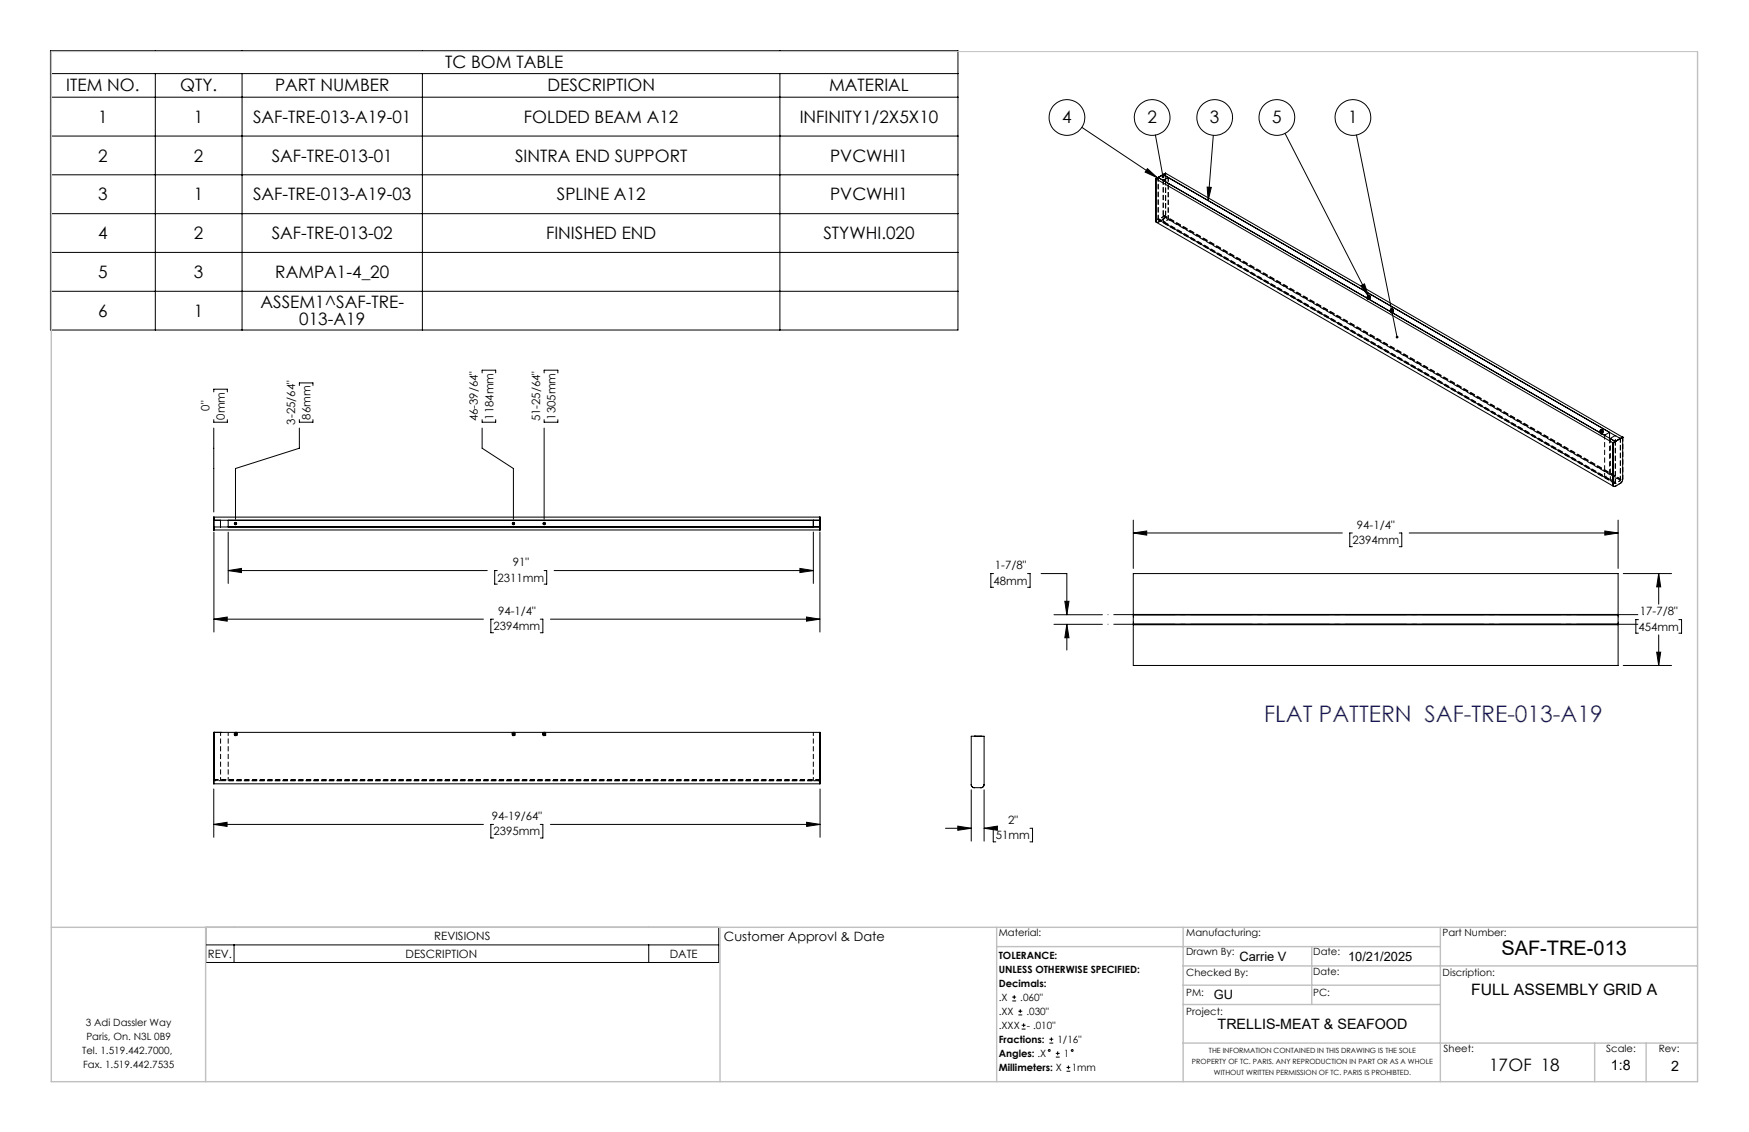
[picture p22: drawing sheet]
<svg xmlns="http://www.w3.org/2000/svg" width="432mm" height="279mm" viewBox="0 0 432 279" stroke-linecap="round" stroke-linejoin="round" font-family="sans-serif">
<defs><g id="words">
<text font-size="5.6" fill="#00f" x="312.1" y="178.3">FLAT PATTERN SAF-TRE-013-A19</text>
<text font-size="4.9" x="370.7" y="235.8">SAF-TRE-013</text>
<g font-size="4.2">
<text x="109.9" y="16.8">TC BOM TABLE</text>
<text x="16.4" y="22.6">ITEM NO.</text>
<text x="44.5" y="22.6">QTY.</text>
<text x="67.9" y="22.6">PART NUMBER</text>
<text x="135.2" y="22.6">DESCRIPTION</text>
<text x="204.7" y="22.6">MATERIAL</text>
<text x="24.2" y="30.3">1</text>
<text x="47.9" y="30.3">1</text>
<text x="62.5" y="30.3">SAF-TRE-013-A19-01</text>
<text x="129.4" y="30.3">FOLDED BEAM A12</text>
<text x="197.4" y="30.3">INFINITY1/2X5X10</text>
<text x="262.3" y="30.5">4</text>
<text x="283.3" y="30.5">2</text>
<text x="298.7" y="30.5">3</text>
<text x="314.1" y="30.5">5</text>
<text x="332.9" y="30.5">1</text>
<text x="24.2" y="39.9">2</text>
<text x="47.9" y="39.9">2</text>
<text x="67.1" y="39.9">SAF-TRE-013-01</text>
<text x="127.2" y="39.9">SINTRA END SUPPORT</text>
<text x="205" y="39.9">PVCWHI1</text>
<text x="24.2" y="49.4">3</text>
<text x="47.9" y="49.4">1</text>
<text x="62.5" y="49.4">SAF-TRE-013-A19-03</text>
<text x="137.5" y="49.4">SPLINE A12</text>
<text x="205" y="49.4">PVCWHI1</text>
<text x="24.2" y="59">4</text>
<text x="47.9" y="59">2</text>
<text x="67.1" y="59">SAF-TRE-013-02</text>
<text x="134.8" y="59">FINISHED END</text>
<text x="203.3" y="59">STYWHI.020</text>
<text x="24.2" y="68.6">5</text>
<text x="47.9" y="68.6">3</text>
<text x="68" y="68.6">RAMPA1-4_20</text>
<text x="64.3" y="76.1">ASSEM1^SAF-TRE-</text>
<text x="24.2" y="78.2">6</text>
<text x="47.9" y="78.2">1</text>
<text x="73.9" y="80.2">013-A19</text>
<text x="367.6" y="264.2">17OF 18</text>
</g>
<text font-size="3.9" x="363.2" y="245.6">FULL ASSEMBLY GRID A</text>
<g font-size="3.5">
<text x="300.6" y="253.9">TRELLIS-MEAT &amp; SEAFOOD</text>
<text x="397.7" y="264.2">1:8</text>
<text x="412.6" y="264.3">2</text>
</g>
<g font-size="3.2">
<text x="178.7" y="232.3">Customer Approvl &amp; Date</text>
<text x="306" y="237.1">Carrie V</text>
<text x="332.8" y="237.1">10/21/2025</text>
<text x="299.7" y="246.6">GU</text>
</g>
<g font-size="2.8">
<text x="51.7" y="101.3" transform="rotate(-90 51.7 101.3)">0&quot;</text>
<text x="55.5" y="103.6" transform="rotate(-90 55.5 103.6)">0mm</text>
<text x="72.9" y="104.8" transform="rotate(-90 72.9 104.8)">3-25/64&quot;</text>
<text x="76.7" y="103.6" transform="rotate(-90 76.7 103.6)">86mm</text>
<text x="118" y="104" transform="rotate(-90 118 104)">46-39/64&quot;</text>
<text x="121.8" y="103.6" transform="rotate(-90 121.8 103.6)">1184mm</text>
<text x="133.3" y="104" transform="rotate(-90 133.3 104)">51-25/64&quot;</text>
<text x="137.1" y="103.6" transform="rotate(-90 137.1 103.6)">1305mm</text>
<text x="335" y="130.5">94-1/4&quot;</text>
<text x="333.9" y="134.3">2394mm</text>
<text x="122.8" y="143.6">2311mm</text>
<text x="126.6" y="139.8">91&quot;</text>
<text x="245.6" y="140.5">1-7/8&quot;</text>
<text x="245.3" y="144.3">48mm</text>
<text x="121.9" y="155.6">2394mm</text>
<text x="123" y="151.8">94-1/4&quot;</text>
<text x="404.5" y="155.6">454mm</text>
<text x="404.9" y="151.9">17-7/8&quot;</text>
<text x="121.4" y="202.4">94-19/64&quot;</text>
<text x="248.9" y="203.4">2&quot;</text>
<text x="121.9" y="206.2">2395mm</text>
<text x="245.9" y="207.2">51mm</text>
<text x="107.2" y="232.1">REVISIONS</text>
<text x="51.3" y="236.4">REV.</text>
<text x="100.1" y="236.4">DESCRIPTION</text>
<text x="165.4" y="236.4">DATE</text>
</g>
<g font-size="2.5">
<text x="246.6" y="231">Material:</text>
<text x="292.9" y="231">Manufacturing:</text>
<text x="356.2" y="231.1">Part Number:</text>
<text x="246.6" y="236.6">TOLERANCE:</text>
<text x="292.9" y="235.8">Drawn By:</text>
<text x="324.2" y="235.8">Date:</text>
<text x="246.6" y="240.1">UNLESS OTHERWISE SPECIFIED:</text>
<text x="246.6" y="243.6">Decimals:</text>
<text x="292.9" y="241">Checked By:</text>
<text x="292.9" y="245.7">PM:</text>
<text x="324.2" y="245.7">PC:</text>
<text x="324.2" y="240.7">Date:</text>
<text x="356.2" y="241">Discription:</text>
<text x="246.6" y="247">.X</text>
<text x="246.6" y="250.5">.XX</text>
<text x="251.9" y="247">.060&quot;</text>
<text x="253.4" y="250.5">.030&quot;</text>
<text x="292.9" y="250.6">Project:</text>
<text x="21.2" y="253.2">3 Adi Dassler Way</text>
<text x="21.3" y="256.7">Paris, On. N3L 0B9</text>
<text x="246.6" y="257.4">Fractions:</text>
<text x="246.6" y="254">.XXX</text>
<text x="253.5" y="254">- .010&quot;</text>
<text x="261.1" y="257.4">1/16&quot;</text>
<text x="20.3" y="260.1">Tel. 1.519.442.7000,</text>
<text x="20.5" y="263.6">Fax. 1.519.442.7535</text>
<text x="246.6" y="260.9">Angles: .X</text>
<text x="262.6" y="260.9">1</text>
<text x="356.4" y="259.7">Sheet:</text>
<text x="396.6" y="259.7">Scale:</text>
<text x="409.5" y="259.7">Rev:</text>
<text x="246.6" y="264.4">Millimeters: X</text>
<text x="264.6" y="264.4">1mm</text>
</g>
<g font-size="1.8">
<text x="294.3" y="262.7">PROPERTY OF TC. PARIS. ANY REPRODUCTION IN PART OR AS A WHOLE</text>
<text x="298.5" y="259.9">THE INFORMATION CONTAINED IN THIS DRAWING IS THE SOLE</text>
<text x="299.7" y="265.4">WITHOUT WRITTEN PERMISSION OF TC. PARIS IS PROHIBTED.</text>
</g>
</g></defs>
<g fill="none" stroke="#000" stroke-width=".25">
<path d="M12.5 12.5h224v69h-224zM12.5 18.2h224M38.3 18.2v63.3M59.8 18.2v63.3M104.3 18.2v63.3M192.5 18.2v63.3M12.5 24h224M12.5 33.6h224M267.1 31.4l18.7 12.5M285.3 33.3l1.8 10.3M299.5 33.4l-1.2 16.1M317.3 32.9l20.6 40.3"/>
<path d="M334.9 33.3l10 49.9M12.5 43.1h224M12.5 52.7h224M283.3 41.6l2.5 2.3-3.1-1.4zM285.3 44.1l.1 10.5 .1 .3 112.9 65.2M285.3 54.5l.1 .3M285.3 44.1h.1M285.4 44.1l112.8 65.2M285.9 43.8l112.9 65.2-.6 .3M285.9 43.8l-.5 .3M285.9 43.8l1.3 .7M287.2 44.5h.1"/>
<path d="M287.2 43.1l111.6 64.4M287.2 43.1l1.2 .7-1.2 .7M287.2 43.1h.1M287.2 43.1l-1.3 .7M287.7 42.8h.1M287.8 42.8l112.8 65.1M287.8 42.8l-.6 .3M287.8 42.8l-2.4 1.3M298 46.2h1l-.7 3.3zM12.5 62.3h224M12.5 71.9h224M336 70.5l.9-.4 1 3.1z"/>
<path d="M337.6 73l.4-.1 .2 .2-.4 .2zM343.4 76.3l.4-.1a.24 .24 0 0 1-.2 .4 .24 .24 0 0 1-.2-.3zM52.8 96.7v-.6h3.3v.6M73.9 95.1v-.6h3.4v.6M119 92v-.6h3.4v.6M134.3 92v-.6h3.4v.6M52.8 103.6v.6h3.3v-.6M52.8 105.7v20.7M73.9 103.6v.6h3.4v-.6M73.9 105.7v4.9l-15.8 5v12.6M119 103.6v.6h3.4v-.6M119 105.7v4.9l7.8 5v12.6"/>
<path d="M134.3 103.6v.6h3.4v-.6M134.3 105.7v22.5M395.1 106.2h.5a.24 .24 0 0 1-.3 .2 .24 .24 0 0 1-.2-.2zM395.2 106.2l.4 .1-.3 .1zM396.1 107.4h.1M396.1 107.4l1.3-.7v1.5M397.5 108.2v.1M397.5 108.2l1.3 .7M398.2 119.7l.1 .3 .2 .1M398.2 109.3h.1M398.2 119.7l.2 .4M398.2 109.3v10.4"/>
<path d="M398.8 108.9h.1M398.8 107.5l-1.3 .7M398.8 107.5l1.2 .7M400 108.2h.1M400 108.2l-1.2 .7M400.6 107.9v10.5l-.4 .8-1.4 .8a.37 .37 0 0 1-.4 .1 .37 .37 0 0 1-.2-.4M400.6 107.9h.1M400.6 107.9l-.6 .3M400.6 107.9l-2.4 1.4M52.8 127.6h149.6l.1 3.2h-149.7zM52.8 128.4h149.6M52.8 130.1h149.6"/>
<path d="M52.8 127.6v3.2M52.8 131.3v24.7M54.4 128.4v1.7M56.3 128.4v1.7M56.3 131.3v12.7M200.8 128.4v1.7M200.8 131.3v12.7M202.4 131.3v24.7M279.8 131.6l3.3-.5v1zM279.8 128.4v11.9M279.8 131.6h51.6M333.9 131.6h-.7v3.3h.7"/>
<path d="M345.4 131.6h.7v3.3h-.7M347.9 131.6h51.6M396.2 131.1l3.3 .5-3.3 .5zM398.4 120.1h.1M399.5 128.4v11.9M52.8 152.8l3.3-.5v1zM52.8 152.8h66.5M56.3 140.8l3.3-.5v1zM56.3 140.8h64M121.8 152.8h-.6v3.4h.6M122.8 140.8h-.7v3.4h.7M133.4 152.8h.6v3.4h-.6"/>
<path d="M134.3 140.8h.7v3.4h-.7M135.9 152.8h66.5M136.8 140.8h64M197.5 140.3l3.3 .5-3.3 .5zM199.1 152.3l3.3 .5-3.3 .5zM245.3 141.6h-.7v3.4h.7M253.7 141.6h.6v3.4h-.6M257 141.6h6.4v10.1M260.2 151.7h12M260.2 154.1h12M262.9 148.4h1l-.5 3.3zM263.4 154.1l.5 3.3h-1z"/>
<path d="M263.4 154.1v6.3M279.8 141.6h119.7v22.7h-119.7zM279.8 154.2h119.7M279.8 151.7h119.7M279.8 154h119.7M279.8 151.8h119.7M400.8 141.6h11.9M404.5 152.9h-.6v3.4h.6M409.5 141.6l.5 3.3h-1zM409.5 141.6v7.5M409.5 156.7v7.6M414.5 152.9h.6v3.4h-.6"/>
<path d="M400.8 164.3h11.9M409 161h1l-.5 3.3zM52.8 194.7v12M52.8 180.8v12.7M52.8 180.8h.1M54.4 180.8h.1M202.4 192.7v.8M202.4 192.7l.1-11.9h-149.7v12.7h149.7M202.5 192.7v.8M202.5 194.7v12M239.8 193.7l.3 .5 .4 .2M239.8 194.9v12.7"/>
<path d="M240.6 181.7h.1M242.2 181.7h.1M243 193.7l-.1 .1a.73 .73 0 0 1-.7 .6h-1.8l-.3-.2-.3-.4v-12.1h3.2v11.9a.78 .78 0 0 1-.9 .8M243 194.9v12.7M52.8 203.5l3.3-.5v1zM52.8 203.5h66.5M121.8 203.5h-.6v3.3h.6M133.4 203.5h.6v3.3h-.6M135.9 203.5h66.6M199.1 203l3.4 .5-3.4 .5zM233.4 204.4h6.4M236.5 203.9l3.3 .5-3.3 .5z"/>
<path d="M243 204.4l3.2-.5v1zM243 204.4h.3M245.9 204.4h-.7v3.4h.7M254.3 204.4h.6v3.4h-.6M50.8 228.9h126.6v8.7h-126.6zM50.8 233.2h126.6M57.8 233.2v4.4M160.2 233.2v4.4M249.9 247.1h1M249.9 246.1h1M250.4 245.6v1M251.4 250.5h1"/>
<path d="M251.4 249.6h1M251.9 249.1v.9M252.2 254h1M252.2 253h1M252.7 252.6v.9M259.1 257.5h.9M259.1 256.5h.9M259.6 256v1M260.7 260h.9M261.1 259.5v1M260.7 260.9h.9M263.3 264.4h.9"/>
<path d="M263.3 263.5h.9M263.8 263v.9"/>
<circle cx="263.4" cy="29" r="4.4"/>
<circle cx="284.4" cy="29" r="4.4"/>
<circle cx="299.9" cy="29" r="4.4"/>
<circle cx="315.2" cy="29" r="4.4"/>
<circle cx="334" cy="29" r="4.4"/>
<circle cx="337.9" cy="73.1" r=".18"/>
<circle cx="343.6" cy="76.4" r=".18"/>
<circle cx="58.2" cy="129.2" r=".29"/>
<circle cx="58.2" cy="129.2" r=".22"/>
<circle cx="126.8" cy="129.2" r=".22"/>
<circle cx="126.8" cy="129.2" r=".29"/>
<circle cx="134.4" cy="129.2" r=".29"/>
<circle cx="134.4" cy="129.2" r=".22"/>
<circle cx="259.1" cy="259.3" r=".23"/>
<circle cx="264.7" cy="259.3" r=".23"/>
</g>
<g fill="none" stroke="#000" stroke-width=".25" stroke-dasharray="1.3 .6" stroke-linecap="butt">
<path d="M285.4 54.8h.5M285.8 54.2l.1-.1M285.8 54.2v-.2M285.8 54l.1-.1M285.9 54.2v-.1M285.9 54.9h-.4M287.3 53.3l-.1 .1M287.3 53.1v.2M287.3 53.1l-.1 .1M337.6 73.3h.1M337.6 73.3v-.2M337.6 73.1h.1"/>
<path d="M337.6 73.4h.1M337.6 73.4v-.2M337.6 73.2h.1M337.6 73.6l.1-.1M337.6 73.6v-.3M337.6 73.1v.1M337.6 73.7l.1-.1M337.6 73.7v-.3M337.6 73.2v.1M337.6 73.8l.1-.1M337.6 73.8v-.2M337.6 73.6h.1"/>
<path d="M337.7 73.7v.1M337.7 73.1v.2M337.7 73.3v-.2M337.7 73.3h-.1M337.7 73.1h-.1M337.7 73.2v.2M337.7 73.4v-.1M337.7 73.4h-.1M337.7 73.3v-.1M337.7 73.3l-.1-.1M337.7 73.3v.2M337.7 72.9h.4"/>
<path d="M337.7 72.9l.1 .1M337.7 73.4h.1M337.7 73.5v-.1M337.7 73.5l-.1 .1M337.7 73l.4 .1M337.7 73l.1 .1M337.7 73.4l-.1-.1M337.7 73.5h.1M337.7 73.2h.4M337.7 73.2h.1M337.7 73.6h.1M337.7 73.3h.1"/>
<path d="M337.7 73.4v.2M337.7 73v.1M337.7 73.2v-.2M337.7 73.7h.1M337.7 73.4l.1 .1M337.7 73.6v-.1M337.7 73.6l-.1 .1M337.7 73.5l-.1-.1M337.7 73.8h.1M337.7 73.5h.3M337.7 73.5l.1 .1M337.7 73.6v.1"/>
<path d="M337.7 73.8v-.2M337.7 73.8v-.1M337.7 73.8h-.1M337.7 73.6h-.1M337.7 73.1v.1M337.7 73.2v.1M337.7 73.2v-.1M337.7 73.4v.1M337.7 73v.2M337.7 73.7l.1-.1M337.7 73.1l.1 .1M337.8 73.3v-.1"/>
<path d="M337.8 73.3v.1M337.8 72.9v.1M337.8 72.9h-.1M337.8 73h.3M337.8 73.3l-.1 .1M337.8 73.3h.3M337.8 73.5v-.1M337.8 73v.1M337.8 73h-.1M337.8 73.5v.1M337.8 73.1h.3M337.8 73.4v.1"/>
<path d="M337.8 73.4h.3M337.8 73.4l-.1 .1M337.8 73.2h-.1M337.8 73.5h.3M337.8 73.5l-.1 .1M337.8 73.3h-.1M337.8 73.3l.3 .1M337.8 73.6v.1M337.8 73.6h.3M337.8 73.6l-.1 .1M337.8 73.4h-.1M337.8 73.9l.3-.1-.1-.1"/>
<path d="M337.8 73.7v-.1M337.8 73.7v.1M337.8 73.7h.3M337.8 73.7l-.1 .1M337.8 73.2h.3M337.8 73.2l.3 .1M337.8 73.5h-.1M337.8 73.6l.2-.1M337.8 73.6h.2M337.8 73.4h.2M337.8 73.4l.2-.1M337.8 73.3l.1-.1"/>
<path d="M337.8 73.8h.1M337.8 73.4v-.2M337.8 73.2h.1M337.8 73.4l-.1-.1M337.8 73.9l.3-.1M337.8 73.5v-.2M337.8 73.1l-.1 .1M337.8 73.1h.1M337.8 73.1v-.1M337.8 73.7v.2M337.8 73.8v-.2M337.9 72.9l-.1 .1"/>
<path d="M337.9 73.1v-.2M337.9 73.1h-.1M337.9 73.2h-.1M337.9 73v-.1M337.9 73v.1M337.9 73.2h.1M337.9 73.2v.2M337.9 73.4h.1M337.9 73.6l.1-.1M337.9 73.5v.1M338 73.5h-.1M338 73.6l.1 .2"/>
<path d="M338 73.4v-.2M338 73.4l.1 .1M338 73.5l.1 .2M338 73.3l.1 .1M338 73.6h.1M338 73.5h.1M338 73.3l.1 .2M338 73.4h.1M338 73.2l.1 .2M338 73.2h-.2M338 73.2h-.1M338 73.2l.1-.1"/>
<path d="M338 73.4h-.1M338 73.6l-.1 .2M338 73.6v.1M338 73.5v.1M338 73.4v.2M338 73.4v.1M338 73.3v.1M338 73.2v.2M338 73.3l-.2 .1M338 73.4l-.2 .1M338 73.6h-.2M338 73.7v-.1"/>
<path d="M338 73.1h-.1M338 73.1l.1 .1M338 73h-.1M338 73.1v-.1M338 73.8h-.1M338 73.8l-.2 .1M338 73.8v-.1M338.1 73.4l-.1-.2M338.1 73.4l-.1-.1M338.1 73.5l-.1-.1M338.1 73.6l-.1-.2M338.1 73.6l-.1-.1"/>
<path d="M338.1 73.7l-.1-.1M338.1 73.2v.1M338.1 73.2l-.1 .1M338.1 73.8h-.3M338.1 73.8v-.1M338.1 73.5v-.1M338.1 73.4h-.1M338.1 73.7h-.3M338.1 73.7v-.1M338.1 73.4v-.1M338.1 73.3h-.1M338.1 73.6h-.3"/>
<path d="M338.1 73.6v-.1M338.1 73.2h-.1M338.1 73.4l-.3 .1M338.1 73.4v.1M338.1 73.1l-.3-.1M338.1 73.3l-.3 .1M338.1 73.3v.1M338.1 73v-.1M338.1 72.9h-.3M338.1 73h-.1M338.1 73.2v-.2M338.1 73.2l-.1-.1"/>
<path d="M338.1 73.8l-.1-.1M338.1 73v.2M338.1 73.3l-.1 .1M338.1 73.4l-.1 .1M338.1 73.5h-.3v-.1M338.1 73.6l-.3 .1v-.2M338.1 73.8h-.3v-.2M338.1 73.4l-.3 .1v-.2M338.1 73.5l-.3 .1v-.2M338.1 73.7h-.1M338.1 73.7l-.1 .1M338.1 73.8l-.3 .1"/>
<path d="M338.1 73.1v.2M338.1 73.5v.1M338.1 73.3v-.1M338.1 73.1v-.1M338.1 73.3v-.2M338.1 73.2v-.1M338.1 73.5v.2M338.1 73.7v-.2M338.1 73.7h.1M338.1 73.8h-.4M338.1 73.5h.1M338.1 73.7h-.4"/>
<path d="M338.1 73.6h-.4M338.1 73.4v.2M338.1 73.5h-.4M338.1 73.6v-.2M338.1 73.6h.1M338.1 73.4h.1M338.1 73.4h-.4M338.1 73.3v.2M338.2 73.4l-.1 .1M338.2 73.4v-.2M338.2 73.4v.1M338.2 73.2l-.1 .1"/>
<path d="M338.2 73.2v.2M338.2 73.3v.1M338.2 73.3v-.2M338.2 73.1v.1M338.2 73.8v-.2M338.2 73.1v.2M338.2 73.2v.1M338.2 73.2v-.2M338.2 73v.1M338.2 73.6v-.1M338.2 73.5v-.1M338.2 73.4v-.1"/>
<path d="M338.2 73.7h-.1M338.2 73.5v.2M338.2 73.5h-.1M338.2 73.6h-.1M338.2 73.4v.2M338.2 73.4h-.1M338.2 73.2v.3M338.2 73.1v.3M338.2 73v.3M343.3 76.6h.1M343.3 76.6v-.2M343.3 76.4h.1"/>
<path d="M343.3 76.7h.1M343.3 76.7v-.2M343.3 76.5h.1M343.3 76.9l.1-.1M343.3 76.9v-.3M343.3 76.4v.1M343.3 77l.1-.1M343.3 77v-.3M343.3 76.5v.1M343.3 77.1l.1-.1M343.3 77.1l.1-.2M343.4 77v.1"/>
<path d="M343.4 76.4v.2M343.4 76.6v-.1M343.4 76.6h-.1M343.4 76.5v-.1M343.4 76.5l-.1-.1M343.4 76.5v.2M343.4 76.7v-.1M343.4 76.7h-.1M343.4 76.6l-.1-.1M343.4 76.6v.2M343.4 76.2h.5M343.4 76.2l.1 .1"/>
<path d="M343.4 76.7h.1M343.4 76.8v-.1M343.4 76.8l-.1 .1M343.4 76.3l.5 .1M343.4 76.3l.1 .1M343.4 76.7l-.1-.1M343.4 76.8h.1M343.4 76.5h.5M343.4 76.5h.1M343.4 76.9h.1M343.4 76.6h.1M343.4 76.7v.2"/>
<path d="M343.4 76.3v.1M343.4 76.5v-.2M343.4 77h.1M343.4 76.7l.1 .1M343.4 77v-.2M343.4 77v-.1M343.4 77h-.1M343.4 76.8l-.1-.1M343.4 77.1h.1M343.4 76.8h.3M343.4 76.8l.1 .1M343.4 76.9v.1"/>
<path d="M343.4 77.1v-.2M343.4 77.1v-.1M343.4 77.1h-.1M343.4 76.4h.1M343.4 76.5l.1 .1M343.4 76.7v.1M343.5 76.5h-.1M343.5 76.3h-.1M343.5 76.3v.2M343.5 77v-.1M343.5 76.4v.1M343.5 76.4v.2"/>
<path d="M343.5 76.6v-.1M343.5 76.6v.1M343.5 76.2v.1M343.5 76.2h-.1M343.5 76.3h.3M343.5 76.6l-.1 .1M343.5 76.6h.3M343.5 76.8v-.1M343.5 76.3v.1M343.5 76.8v.1M343.5 76.4h.3M343.5 76.7v.1"/>
<path d="M343.5 76.7h.3M343.5 76.7l-.1 .1M343.5 76.8h.3M343.5 76.8l-.1 .1M343.5 76.6h-.1M343.5 76.6l.3 .1M343.5 76.9v.1M343.5 76.9h.3M343.5 76.9l-.1 .1M343.5 76.7h-.1M343.5 77.2h.3l-.1-.2M343.5 77v.1"/>
<path d="M343.5 77h.3M343.5 77l-.1 .1M343.5 76.5h.3M343.5 76.5l.3 .1M343.5 76.8h-.1M343.5 76.9l.2-.1M343.5 76.7h.2M343.5 76.7l.2-.1M343.5 77l.2-.1M343.5 76.7l.1-.2M343.5 77.1h.1M343.5 76.7v-.2"/>
<path d="M343.5 76.5h.1M343.5 76.7v-.1M343.5 77.2l.3-.1M343.5 76.8v-.2M343.5 76.4h.1M343.5 76.4v-.1M343.6 77l-.1 .2M343.6 76.6h-.1M343.6 77.1l-.1-.2M343.6 76.2l-.1 .1M343.6 76.4v-.2M343.6 76.4h-.1"/>
<path d="M343.6 76.5h-.1M343.6 76.3v-.1M343.6 76.3v.1M343.6 76.5h.1M343.6 76.5v.2M343.6 76.7h.1M343.7 76.9v-.1M343.7 76.8v.1M343.7 76.9l.1 .2M343.7 76.7v-.2M343.7 76.7l.1 .2M343.7 76.8l.1 .2"/>
<path d="M343.7 76.6l.1 .2M343.7 76.9l.1 .1M343.7 76.8h.1M343.7 76.7h.1M343.7 76.5l.1 .2M343.7 76.5h-.2M343.7 76.5h-.1M343.7 76.5l.1-.1M343.7 76.7h-.1M343.7 76.9l-.1 .2M343.7 76.8l.1 .1M343.7 76.7l.1 .1"/>
<path d="M343.7 76.6l.1 .1M343.7 76.6l-.2 .1M343.7 76.8h-.2M343.7 76.9l-.2 .1M343.7 77v-.1M343.7 76.5l-.1-.1M343.7 76.5h.1M343.7 76.3h-.1M343.7 76.5v-.2M343.8 77.1h-.2M343.8 77.1l-.3 .1M343.8 77.1l-.1-.1"/>
<path d="M343.8 76.7l-.1-.2M343.8 76.7l-.1-.1M343.8 76.8l-.1-.1M343.8 76.9l-.1-.1M343.8 77l-.1-.1M343.8 76.5v.1M343.8 77.1h-.3M343.8 77.1v-.1M343.8 77.1h.1M343.8 76.8v-.1M343.8 76.8l.1-.1M343.8 76.7h-.1"/>
<path d="M343.8 77h-.3M343.8 77v-.1M343.8 77h.1M343.8 76.7v-.1M343.8 76.7l.1-.1M343.8 76.6h-.1M343.8 76.9h-.3M343.8 76.9v-.1M343.8 76.9h.1M343.8 76.6v-.1M343.8 76.6l.1-.1M343.8 76.5h-.1"/>
<path d="M343.8 76.7l-.3 .1M343.8 76.7l.1 .1M343.8 76.4h.1M343.8 76.4l-.3-.1M343.8 76.6l-.3 .1M343.8 76.6l.1 .1M343.8 76.3l.1-.1M343.8 76.3l-.3-.1M343.8 76.3h-.1M343.8 76.5v-.2M343.8 76.6h.1M343.8 76.7h.1"/>
<path d="M343.8 76.3v.2M343.8 76.6l-.1 .1M343.8 76.7l-.1 .1M343.8 76.8h-.3v-.1M343.8 76.9l-.3 .1v-.2M343.8 77.1h-.3v-.2M343.8 76.7l-.3 .1v-.2M343.8 76.8l-.3 .1v-.2M343.8 77h-.1M343.8 77v.1M343.8 76.4v.2M343.8 76.6v-.2"/>
<path d="M343.8 76.4v-.1M343.9 76.8v.2M343.9 77v-.2M343.9 77v.1M343.9 77.1l-.1-.1M343.9 77.1h-.5M343.9 76.7h-.1M343.9 77l-.1-.1M343.9 77h-.5M343.9 76.4h-.1M343.9 76.6h-.1M343.9 76.6v-.2"/>
<path d="M343.9 76.9l-.1-.1M343.9 76.9h-.5M343.9 76.7v.2M343.9 76.5h-.1M343.9 76.8l-.1-.1M343.9 76.8h-.5M343.9 76.9v-.2M343.9 76.7l-.1-.1M343.9 76.7h-.5M343.9 76.2l-.1 .1M343.9 76.6v.2M343.9 76.7v.1"/>
<path d="M343.9 76.7v-.2M343.9 76.5v.1M343.9 76.5v.2M343.9 76.6v.1M343.9 76.6l.1 .1M343.9 76.4v.1M343.9 76.4h.1M343.9 77.1v-.2M343.9 76.4v.2M343.9 76.5v-.2M343.9 76.5l.1 .1M343.9 76.3v.1"/>
<path d="M343.9 76.3h.1M343.9 76.9v-.1M343.9 76.8v-.1M343.9 76.7v-.1M343.9 77.1v-.1M343.9 76.8v.3M343.9 76.5v.3M344 76.7h-.1M344 76.4v.3M344 76.4l-.1 .1M344 76.6h-.1M344 76.3v.3"/>
<path d="M344 76.3l-.1 .1M395.1 106.5v-.1M395.1 106.5v-.2M395.1 106.6v-.1M395.1 106.6v-.2M395.1 106.7h.1M395.1 106.7v-.2M395.1 106.3v.1M395.1 106.5h.1M395.1 106.8h.1M395.1 106.8v-.2M395.1 106.6h.1"/>
<path d="M395.1 106.4v.1M395.1 107l.1-.1M395.1 107v-.3M395.1 106.5v.1M395.1 106.6v.1M395.1 106.9v.1M395.2 106.5v.2M395.2 106.1h.4M395.2 106.1v.1M395.2 106.6v-.1M395.2 106.7v-.1M395.2 106.7h-.1"/>
<path d="M395.2 106.2h.4M395.2 106.2v.1M395.2 106.6l-.1-.1M395.2 106.3l.4 .1M395.2 106.3v.1M395.2 106.5v-.1M395.2 106.6v.2M395.2 106.4v-.2M395.2 106.8v-.1M395.2 106.8h-.1M395.2 106.7l-.1-.1M395.2 106.7h.2"/>
<path d="M395.2 106.7v.1M395.2 106.7v.2M395.2 106.9v-.1M395.2 106.9l-.1 .1M395.2 106.8l-.1-.1M395.2 106.4v.1M395.2 106.4v-.1M395.2 106.5v.1M395.2 106.2v.2M395.2 106.9l.1-.2M395.2 106.3v.2M395.2 106.9l.1-.1"/>
<path d="M395.2 106.3l.1 .1M395.2 106.5v-.2M395.2 106.5h.1M395.2 106.2h.3M395.2 106.5h.3M395.2 106.7l.1-.2M395.2 106.3h.3M395.2 106.6h.3M395.2 106.6v.1M395.2 106.7h.3M395.2 106.8v.1M395.2 106.8h.3"/>
<path d="M395.2 107h.4l-.1-.2M395.2 106.9v.1M395.2 106.9h.3M395.2 106.4l.3-.1M395.2 106.4l.4 .1M395.2 106.8l.3-.1M395.2 106.7l.1-.1M395.2 106.6l.3-.1M395.3 106.6l.2-.1M395.3 106.7l-.1 .1M395.3 106.5l.1-.1M395.3 107h.1"/>
<path d="M395.3 106.6v-.2M395.3 106.5l-.1 .1M395.3 106.4h.1M395.3 106.5v-.1M395.3 106.5h-.1M395.3 106.6h-.1M395.3 107h.3M395.3 106.8l-.1 .1M395.3 106.7v-.2M395.3 106.3l-.1 .1M395.3 106.3h.1M395.3 106.2h-.1"/>
<path d="M395.3 106.3v-.1M395.3 106.8v.2M395.3 106.8l-.1 .2M395.3 107v-.2M395.3 106.1v.1M395.3 106.3v-.2M395.3 106.3h-.1M395.4 106.1h-.1M395.4 106.1v.2M395.4 106.3h-.1M395.4 106.4v.1M395.4 106.5v.1"/>
<path d="M395.4 106.8v-.1M395.4 106.7v.1M395.4 106.8l.2 .2M395.4 106.4h.1M395.4 106.6v-.2M395.4 106.6l.1-.1M395.4 106.6h.1M395.5 106.5l.1 .2M395.5 106.7l.1 .2M395.5 106.5l.1 .1M395.5 106.6l.1 .2M395.5 106.7l.1 .1"/>
<path d="M395.5 106.8l.1 .1M395.5 106.6v.1M395.5 106.8l.1 .2M395.5 106.4l.1 .2M395.5 106.4h-.3M395.5 106.4h-.1M395.5 106.4l.1-.1M395.5 106.5v-.1M395.5 106.5h-.1M395.5 106.8l-.1 .2M395.5 106.8v.1M395.5 106.7v.1"/>
<path d="M395.5 106.5v.2M395.5 106.5v.1M395.5 106.4v.1M395.5 106.5h-.3M395.5 106.6v-.1M395.5 106.6l-.3 .1M395.5 106.8h-.3M395.5 106.3h-.1M395.5 106.2l-.1-.1M395.5 106.3v-.1M395.5 107h-.1M395.5 107h-.2"/>
<path d="M395.5 107v-.2M395.5 106.7v-.1M395.5 106.8v-.1M395.5 106.9v-.1M395.5 106.3v.1M395.5 106.3l.1 .2M395.5 107h-.3M395.5 107v-.1M395.5 107h.1M395.5 106.7l.1-.1M395.5 106.3l.1 .1M395.5 106.5h.1"/>
<path d="M395.5 106.8l-.3 .1M395.5 106.7l-.3 .1M395.5 106.4h.1M395.5 106.4v-.1M395.5 106.6h-.3M395.5 106.6h.1M395.5 106.3l.1-.1M395.5 106.2h-.3M395.5 106.2v-.1M395.5 106.2l.1-.1M395.5 106.1h-.3M395.6 106.2h-.1"/>
<path d="M395.6 106.3v-.1M395.6 106.3h-.1M395.6 107l-.1-.2M395.6 106.9l-.1-.1M395.6 106.2v.2M395.6 106.4v-.1M395.6 106.5l-.1 .1M395.6 106.6h-.1M395.6 106.7h-.4l.1-.2M395.6 106.8l-.3 .1v-.2M395.6 106.9h-.1M395.6 106.9l-.4 .1 .1-.2"/>
<path d="M395.6 106.6h-.3v-.1M395.6 106.6l-.1 .1M395.6 106.7l-.3 .1v-.2M395.6 106.8h-.3v-.1M395.6 106.8l-.1 .1M395.6 106.9l-.1 .1M395.6 107h-.3M395.6 106.3v.2M395.6 106.6v.1M395.6 106.8v.1M395.6 106.5v-.1M395.6 106.4v.1"/>
<path d="M395.6 106.7v.2M395.6 106.8v-.1M395.6 106.8l.1 .1M395.6 107l-.1-.1M395.6 107h-.4M395.6 106.7l.1-.1M395.6 106.9h-.4M395.6 106.5v-.2M395.6 106.5h-.1M395.6 106.8l-.1-.1M395.6 106.8h-.4M395.6 106.6v.2"/>
<path d="M395.6 106.4h-.1M395.6 106.6l-.4 .1M395.6 106.7v.1M395.6 106.7v-.2M395.6 106.7l.1 .1M395.6 106.5v.1M395.6 106.5h.1M395.6 106.5l-.4 .1M395.6 106.1h-.1M395.6 106.5v.2M395.6 106.6v-.2M395.6 106.6l.1 .1"/>
<path d="M395.6 106.4h.1M395.6 106.4v.2M395.6 106.5l.1 .1M395.6 106.3v.1M395.6 106.3h.1M395.6 107v-.2M395.6 106.2v.3M395.6 106.4v-.2M395.6 106.4l.1 .1M395.6 106.2h.1M395.7 106.8v-.1M395.7 106.9h-.1"/>
<path d="M395.7 106.6v.3M395.7 106.6l-.1 .1M395.7 106.8h-.1M395.7 106.5v.3M395.7 106.5l-.1 .1M395.7 106.7h-.1M395.7 106.4v.3M395.7 106.4l-.1 .1M395.7 106.6h-.1M395.7 106.3v.3M395.7 106.3l-.1 .1M395.7 106.5h-.1"/>
<path d="M395.7 106.2v.3M395.7 106.2h-.1M397.4 108.1v9M398.6 119.2l.2-.1M398.6 119.2v.1M398.6 119.3h.2M400 118.5v.1M400.2 118.3l-.2 .1M400.2 118.4l-.2 .1M400.2 118.4v-.1M398.4 120h.4M398.5 120.1l.3-.1"/>
<path d="M54.5 192.7h147.9M57.8 180.8l.1 .1M57.8 180.9h.3M57.8 180.9l.1-.1M57.8 180.9h.1M57.8 181h.1M57.8 181h.3M57.8 181.1h.1M57.8 181.1h.3M57.8 181.1l.1 .1M57.8 181.2l.1 .1M57.8 181.3l.1-.1"/>
<path d="M57.8 181.3h.1M57.8 181.4h.1M57.8 181.4l.1-.1M57.9 181.3h.2M57.9 181.4h.2M57.9 180.8h-.1M57.9 180.8h.2M57.9 180.8v.1M57.9 180.9h.2M57.9 180.9h-.1M57.9 180.9l-.1 .1M57.9 180.9v.1"/>
<path d="M57.9 181h.2M57.9 181h-.1M57.9 181.1h-.1M57.9 181.1l.2-.1M57.9 181.1l.2 .1M57.9 181.2h-.1M57.9 181.2h.2M57.9 181.2v.1M57.9 181.3v-.1M57.9 181.3h-.1M57.9 181.3l-.1 .1M57.9 181.3v.1"/>
<path d="M57.9 181.4v-.1M57.9 181.4h-.1M57.9 181.6h.3M58 180.7v.1M58 181.4h.1M58 180.8v.2M58 181.1v.1M58 181.5v.1M58 181.5h.4M58 181.4h.4M58 181.3h.4M58 181.2l.3 .1"/>
<path d="M58 181.1l.3 .1M58 181.1h.4M58 181h.3M58 181.2v.1M58 181v-.3M58 181.2h.4M58 181.3l.4 .1M58 181.6l.3-.1h-.1M58 181.2l.4 .1M58 181.3v.1M58 181.5l.1 .1M58 181.5h.1"/>
<path d="M58 181.5h.2M58 181.4v.1M58 181v.1M58 181h.1M58 180.8h.1M58 181v-.2M58.1 180.8h-.3M58.1 180.8v.1M58.1 180.9h-.2M58.1 180.9v.1M58.1 181h-.3M58.1 181h-.2"/>
<path d="M58.1 181v.1M58.1 181.1h-.3M58.1 181.1v.1M58.1 181.1h-.2M58.1 181.2h-.3M58.1 181.2l-.2 .1M58.1 181.2v.1M58.1 181.3v.1M58.1 181.4h-.3M58.1 181.4h-.2M58.1 181h.1M58.1 180.8l.1-.1"/>
<path d="M58.1 180.8v.2M58.1 181.6h-.1M58.2 181.6h.2M58.2 181v-.3M58.2 180.7v.1M58.2 181h-.2h.3M58.2 181.5h-.1M58.2 181.4h-.2l.3 .1h-.1M58.2 181.3h-.2l.3 .1h-.1M58.2 181.2l-.2 .1h.3h-.1M58.2 181.2h-.2h.3h-.1M58.2 181.1h-.2h.3l-.1 .1"/>
<path d="M58.2 181h-.2l.3 .1h-.1M58.2 181h.1M58.2 181.1h.1l-.3-.1h.2M58.2 181.2h.1l-.3-.1h.2M58.2 181.3l.1-.1h-.3h.2M58.2 181.3h.1h-.3h.2M58.2 181.4h.1h-.3l.2-.1M58.2 181.5h.1l-.3-.1h.2M58.2 181h-.2M58.2 181h.2M58.2 180.8h.1M58.2 181v-.2"/>
<path d="M58.2 181.4l.2 .1M58.2 181.4h.3M58.2 181.4v-.1M58.2 181.3h.2M58.2 181.3v-.1M58.2 181.3h.3M58.2 181.2h.2M58.2 181.2v-.1M58.2 181.2l.2-.1M58.2 181.2h.3M58.2 181.1v-.1M58.2 181l.2 .1"/>
<path d="M58.2 181h.3M58.2 181v-.1M58.2 180.9h.2M58.2 180.9h.3M58.2 180.8h.2M58.3 181h.1M58.3 180.8v.2M58.3 180.8l.1-.1M58.3 181.1l.1-.1M58.3 181.2h.1M58.3 181.3h.1M58.3 181.4h.1"/>
<path d="M58.3 181.5l.1-.1M58.3 181.1h.1M58.3 181.2v-.1M58.3 181.5h.1M58.3 181.4v.1M58.4 181.3h-.4M58.4 181.2h-.4M58.4 181.4h-.3M58.4 181.5l-.4 .1M58.4 181v-.3M58.4 181.5h-.4M58.4 181.4l-.4 .1"/>
<path d="M58.4 181.3l-.4 .1M58.4 181.1h-.4M58.4 181l-.4 .1M58.4 181h-.1M58.4 181.2h-.1M58.4 181.4h-.1M58.4 181.3l-.1-.1M58.4 181.1h-.1M58.4 181.3h-.1M58.4 181.5h-.1M58.4 181h-.2M58.4 181h-.4"/>
<path d="M58.4 181.4v-.1M58.4 181.6l-.1-.1M58.4 180.8v-.1M58.4 181v-.2M58.4 181.5l-.1-.1M58.4 181.5h.1M58.4 181.3l-.2 .1M58.4 181.5l.1-.1M58.4 181.3h.1M58.4 181.4v.1M58.4 181.4l.1 .1M58.4 181.4h-.2"/>
<path d="M58.4 181.2h.1M58.4 181.3l-.2-.1M58.4 181.2h-.2M58.4 181.2v-.1M58.4 181.1h.1M58.4 181.1l.1 .1M58.4 181.1v.1M58.4 181.1h-.2M58.4 181l.1 .1M58.4 181v.1M58.4 181l.1-.1M58.4 180.9h.1"/>
<path d="M58.4 180.9v.1M58.4 180.9h-.2M58.4 180.8h.1M58.4 180.8h-.2M58.5 181.5h-.1M58.5 181.4h-.1M58.5 181.3h-.3M58.5 181.3h-.1M58.5 181.2h-.3M58.5 181.2h-.1M58.5 181.2l-.1-.1M58.5 181.1h-.3"/>
<path d="M58.5 181.1h-.1M58.5 181h-.1M58.5 180.9h-.3M58.5 180.9l-.1 .1M58.5 180.9h-.1M58.5 180.8h-.3M58.5 180.8h-.1M126.4 180.8l.1 .1M126.4 180.9h.3M126.4 180.9l.1-.1M126.4 180.9h.1M126.4 181h.1"/>
<path d="M126.4 181h.3M126.4 181.1h.1M126.4 181.1h.3M126.4 181.1l.1 .1M126.4 181.2l.1 .1M126.4 181.3l.1-.1M126.4 181.3h.1M126.4 181.4h.1M126.4 181.4l.1-.1M126.5 181.3h.2M126.5 181.4h.2M126.5 180.8h-.1"/>
<path d="M126.5 180.8h.2M126.5 180.8v.1M126.5 180.9h.2M126.5 180.9h-.1M126.5 180.9l-.1 .1M126.5 180.9v.1M126.5 181h.2M126.5 181h-.1M126.5 181.1h-.1M126.5 181.1l.2-.1M126.5 181.1l.2 .1M126.5 181.2h-.1"/>
<path d="M126.5 181.2h.2M126.5 181.2v.1M126.5 181.3v-.1M126.5 181.3h-.1M126.5 181.3l-.1 .1M126.5 181.3v.1M126.5 181.4v-.1M126.5 181.4h-.1M126.5 181.6h.3M126.6 180.7v.1M126.6 181.4h.1M126.6 180.8v.2"/>
<path d="M126.6 181.1v.1M126.6 181.5v.1M126.6 181.5h.4M126.6 181.4h.4M126.6 181.3h.4M126.6 181.2l.4 .1M126.6 181.1l.4 .1M126.6 181.1h.4M126.6 181h.4M126.6 181.2v.1M126.6 181v-.3M126.6 181.2h.4"/>
<path d="M126.6 181.3l.4 .1M126.6 181.6l.3-.1h-.1M126.6 181.3v.1M126.6 181.5l.1 .1M126.6 181.5h.1M126.6 181.5h.2M126.6 181.4v.1M126.6 181v.1M126.6 181h.1M126.6 180.8h.1M126.6 181v-.2M126.7 180.8h-.3"/>
<path d="M126.7 180.8v.1M126.7 180.9h-.2M126.7 180.9v.1M126.7 181h-.3M126.7 181h-.2M126.7 181v.1M126.7 181.1h-.3M126.7 181.1v.1M126.7 181.1h-.2M126.7 181.2h-.3M126.7 181.2l-.2 .1M126.7 181.2v.1"/>
<path d="M126.7 181.3v.1M126.7 181.4h-.3M126.7 181.4h-.2M126.7 181h.1M126.7 180.8l.1-.1M126.7 180.8v.2M126.7 181.6h-.1M126.8 181.6h.2M126.8 180.7v.1M126.8 181v-.3M126.8 181h-.2h.3M126.8 181.5h-.1"/>
<path d="M126.8 181.4h-.2l.3 .1h-.1M126.8 181.3h-.2l.3 .1h-.1M126.8 181.2l-.2 .1h.3h-.1M126.8 181.2h-.2h.3h-.1M126.8 181.1h-.2h.3l-.1 .1M126.8 181h-.2l.3 .1h-.1M126.8 181h.1M126.8 181.1h.1l-.3-.1h.2M126.8 181.2h.1l-.3-.1h.2M126.8 181.3l.1-.1h-.3h.2M126.8 181.3h.1h-.3h.2M126.8 181.4h.1h-.3l.2-.1"/>
<path d="M126.8 181.5h.1l-.3-.1h.2M126.8 181h-.2M126.8 181h.2M126.8 180.8h.1M126.8 181v-.2M126.8 181.4l.2 .1M126.8 181.4h.3M126.8 181.4v-.1M126.8 181.3h.2M126.8 181.3v-.1M126.8 181.3h.3M126.8 181.2h.2"/>
<path d="M126.8 181.2v-.1M126.8 181.2l.2-.1M126.8 181.2h.3M126.8 181.1v-.1M126.8 181l.2 .1M126.8 181h.3M126.8 181v-.1M126.8 180.9h.2M126.8 180.9h.3M126.8 180.8h.3M126.9 181h.1M126.9 180.8v.2"/>
<path d="M126.9 180.8l.1-.1M126.9 181.3h.1M126.9 181.5l.1-.1M126.9 181.1l.1-.1M126.9 181.1h.1M126.9 181.2h.1M126.9 181.4h.1M126.9 181.2v-.1M126.9 181.5h.1M126.9 181.4v.1M127 181.3h-.4M127 181.2h-.4"/>
<path d="M127 181.4h-.3M127 181.5l-.4 .1M127 181v-.3M127 181.5h-.4M127 181.4l-.4 .1M127 181.3l-.4 .1M127 181.1h-.4M127 181l-.4 .1M127 181h-.1M127 181.2h-.1M127 181.4h-.1M127 181.3l-.1-.1"/>
<path d="M127 181.1h-.1M127 181.3h-.1M127 181.5h-.1M127 181h-.2M127 181h-.4M127 181.4v-.1M127 181.6l-.1-.1M127 180.8v-.1M127 181v-.2M127 181.5l-.1-.1M127 181.5h.1M127 181.3l-.2 .1"/>
<path d="M127 181.5l.1-.1M127 181.3h.1M127 181.4v.1M127 181.4l.1 .1M127 181.4h-.2M127 181.2h.1M127 181.3l-.2-.1M127 181.2h-.2M127 181.2v-.1M127 181.1h.1M127 181.1l.1 .1M127 181.1v.1"/>
<path d="M127 181.1h-.2M127 181l.1 .1M127 181v.1M127 181l.1-.1M127 180.9h.1M127.1 180.9l-.1 .1M127.1 180.9h-.3M127.1 180.8h.1M127.1 180.8h-.3M127.1 181.5h-.1M127.1 181.4h-.1M127.1 181.3h-.3"/>
<path d="M127.1 181.3h-.1M127.1 181.2h-.3M127.1 181.2h-.1M127.1 181.2l-.1-.1M127.1 181.1h-.3M127.1 181.1h-.1M127.1 181h-.1M127.2 180.8h-.4M127.2 180.8h-.1M134 180.8l.1 .1M134 180.9h.3M134 180.9l.1-.1"/>
<path d="M134 180.9h.1M134 181h.1M134 181h.3M134 181.1h.1M134 181.1h.3M134 181.1l.1 .1M134 181.2l.1 .1M134 181.3l.1-.1M134 181.3h.1M134 181.4h.1M134 181.4l.1-.1M134.1 181.3h.2"/>
<path d="M134.1 181.4h.2M134.1 180.8h-.1M134.1 180.8h.2M134.1 180.8v.1M134.1 180.9h.2M134.1 180.9h-.1M134.1 180.9l-.1 .1M134.1 180.9v.1M134.1 181h.2M134.1 181h-.1M134.1 181.1h-.1M134.1 181.1l.2-.1"/>
<path d="M134.1 181.1l.2 .1M134.1 181.2h-.1M134.1 181.2h.2M134.1 181.2v.1M134.1 181.3v-.1M134.1 181.3h-.1M134.1 181.3l-.1 .1M134.1 181.3v.1M134.1 181.4v-.1M134.1 181.4h-.1M134.1 181.6h.3M134.2 180.7v.1"/>
<path d="M134.2 181.4h.1M134.2 180.8v.2M134.2 181.1v.1M134.2 181.5v.1M134.2 181.5h.4M134.2 181.4h.4M134.2 181.3h.4M134.2 181.2l.3 .1M134.2 181.1l.3 .1M134.2 181.1h.4M134.2 181h.4M134.2 181.2v.1"/>
<path d="M134.2 181v-.3M134.2 181.2h.4M134.2 181.3l.4 .1M134.2 181.6l.3-.1h-.1M134.2 181.2l.4 .1M134.2 181.3v.1M134.2 181.5l.1 .1M134.2 181.5h.1M134.2 181.5h.2M134.2 181.4v.1M134.2 181v.1M134.2 181h.1"/>
<path d="M134.2 180.8h.1M134.2 181v-.2M134.3 180.8h-.3M134.3 180.8v.1M134.3 180.9h-.2M134.3 180.9v.1M134.3 181h-.3M134.3 181h-.2M134.3 181v.1M134.3 181.1h-.3M134.3 181.1v.1M134.3 181.1h-.2"/>
<path d="M134.3 181.2h-.3M134.3 181.2l-.2 .1M134.3 181.2v.1M134.3 181.3v.1M134.3 181.4h-.3M134.3 181.4h-.2M134.3 181h.1M134.3 180.8l.1-.1M134.3 180.8v.2M134.3 181.6h-.1M134.4 181.6h.2M134.4 180.7v.1"/>
<path d="M134.4 181v-.3M134.4 181h-.2h.3M134.4 181.5h-.1M134.4 181.4h-.2l.3 .1h-.1M134.4 181.3h-.2l.3 .1h-.1M134.4 181.2l-.2 .1h.3h-.1M134.4 181.2h-.2h.3h-.1M134.4 181.1h-.2h.3l-.1 .1M134.4 181h-.2l.3 .1h-.1M134.4 181h.1M134.4 181.1h.1l-.3-.1h.2M134.4 181.2h.1l-.3-.1h.2"/>
<path d="M134.4 181.3l.1-.1h-.3h.2M134.4 181.3h.1h-.3h.2M134.4 181.4h.1h-.3l.2-.1M134.4 181.5h.1l-.3-.1h.2M134.4 181h-.2M134.4 181h.2M134.4 181v-.2M134.4 180.8h.1M134.4 181.4l.2 .1M134.4 181.4h.3M134.4 181.4v-.1M134.4 181.3h.2"/>
<path d="M134.4 181.3v-.1M134.4 181.3h.3M134.4 181.2h.2M134.4 181.2v-.1M134.4 181.2l.2-.1M134.4 181.2h.3M134.4 181.1v-.1M134.4 181l.2 .1M134.4 181h.3M134.4 181v-.1M134.4 180.9h.2M134.4 180.9h.3"/>
<path d="M134.4 180.8h.2M134.5 181h.1M134.5 180.8v.2M134.5 180.8l.1-.1M134.5 181.2h.1M134.5 181.3h.1M134.5 181.4h.1M134.5 181.5l.1-.1M134.5 181.1l.1-.1M134.5 181.1h.1M134.5 181.2v-.1M134.5 181.5h.1"/>
<path d="M134.5 181.4v.1M134.6 181.3h-.4M134.6 181.2h-.4M134.6 181.4h-.3M134.6 181.5l-.4 .1M134.6 181v-.3M134.6 181.5h-.4M134.6 181.4l-.4 .1M134.6 181.3l-.4 .1M134.6 181.1h-.4M134.6 181l-.4 .1M134.6 181h-.1"/>
<path d="M134.6 181.2h-.1M134.6 181.4h-.1M134.6 181.3l-.1-.1M134.6 181.1h-.1M134.6 181.3h-.1M134.6 181.5h-.1M134.6 181h-.2M134.6 181h-.4M134.6 181.4v-.1M134.6 181.6l-.1-.1M134.6 180.8v-.1M134.6 181v-.2"/>
<path d="M134.6 181.5l-.1-.1M134.6 181.5h.1M134.6 181.3l-.2 .1M134.6 181.5l.1-.1M134.6 181.3h.1M134.6 181.4v.1M134.6 181.4l.1 .1M134.6 181.4h-.2M134.6 181.2h.1M134.6 181.3l-.2-.1M134.6 181.2h-.2M134.6 181.2v-.1"/>
<path d="M134.6 181.1h.1M134.6 181.1l.1 .1M134.6 181.1v.1M134.6 181.1h-.2M134.6 181l.1 .1M134.6 181v.1M134.6 181l.1-.1M134.6 180.9h.1M134.6 180.9v.1M134.6 180.9h-.2M134.6 180.8h.1M134.6 180.8h-.2"/>
<path d="M134.7 181.5h-.1M134.7 181.4h-.1M134.7 181.3h-.3M134.7 181.3h-.1M134.7 181.2h-.3M134.7 181.2h-.1M134.7 181.2l-.1-.1M134.7 181.1h-.3M134.7 181.1h-.1M134.7 181h-.1M134.7 180.9h-.3M134.7 180.9l-.1 .1"/>
<path d="M134.7 180.9h-.1M134.7 180.8h-.3M134.7 180.8h-.1"/>
</g>
<g fill="none" stroke="#000" stroke-width=".25" stroke-dasharray="1.3 .6" stroke-dashoffset=".4" stroke-linecap="butt">
<path d="M285.4 54.5a.37 .37 0 0 0 .1 .4 .37 .37 0 0 0 .5-.1M337.7 73.7v.1l.3 .1 .1-.2M343.4 77v.1l.3 .1 .1-.2M395.2 106.9v.1l.2 .1 .2-.2M54.5 192.7v-12M56.3 180.7v12M57.9 180.7v.9M58 181.1h.4l-.4 .1M58 181.4h.4l-.4 .1M58 181h.4l-.4 .1M58.4 181.6l.1-.9M126.5 180.7v.9"/>
<path d="M126.6 181.1h.4l-.4 .1M126.6 181.4h.4l-.4 .1M126.6 181h.4l-.4 .1M127 181.6l.1-.9M134.1 180.7v.9M134.2 181.1h.4l-.4 .1M134.2 181.4h.4l-.4 .1M134.2 181h.4l-.4 .1M134.6 181.6l.1-.9M200.8 180.7v12"/>
</g>
<path d="M338.1 73.5h-.4l.3-.1 .1 .2M338.1 73.3h-.4l.3-.1 .1 .2M343.8 76.9l-.4-.1 .3-.1 .1 .2M343.8 76.6h-.4l.3-.1 .1 .2M395.6 106.7h-.4l.3-.1 .1 .2M395.6 106.5h-.4l.3-.1 .1 .2" fill="none" stroke="#000" stroke-width=".25" stroke-dasharray="1.3 .6" stroke-dashoffset=".5" stroke-linecap="butt"/>
<path d="M285.9 43.8v10.4M287.2 44.5v10.4M287.7 53.1v-10.4M287.8 42.7v10.4M287.8 53.1v-10.4M288.4 43.8v10.4M396.2 107.4v10.4M397.6 118.6v-10.4M398.8 119.3v-10.4M400 118.6v-10.4M400.6 107.9v10.4M400.6 118.3v-10.4" fill="none" stroke="#000" stroke-width=".25" stroke-dasharray="1.3 .6" stroke-dashoffset=".2" stroke-linecap="butt"/>
<g fill="none" stroke="#000" stroke-width=".25" stroke-dasharray="1.3 .6" stroke-dashoffset=".7" stroke-linecap="butt">
<path d="M285.9 54.2l1.3 .7M285.9 54.8l1.2-.7M286 54.8l1.2-.7M287.2 54.9l1.2-.7M287.2 43.1v1.4M287.2 53.5l-1.3 .7M287.2 54.1l-1.3 .8M288.4 54.2l-1.2-.7M288.4 54.2l-1.2 .7M396.2 117.8l1.2-.7M397.6 118.6l1.2-.7M398.8 119.3l-1.2-.7"/>
<path d="M398.8 108.9v-1.4M398.8 117.9l1.2 .7M398.8 120l1.2-.7M400 118.6l-1.2 .7M400 119.3l-1.2 .7M400 108.2l-1.2-.7"/>
</g>
<path d="M287.1 54.1l.4-.4 .2-.6M287.2 54.1l.4-.3 .2-.7M287.2 54.9l109 62.9M287.8 53.1l-.2 .7-.4 .3M397.4 117.1l-109-62.9M400 119.3l.5-.5 .1-.5M400 119.3l.4-.4 .2-.6" fill="none" stroke="#000" stroke-width=".25" stroke-dasharray="1.3 .6" stroke-dashoffset=".6" stroke-linecap="butt"/>
<path d="M285.8 54l112.8 65.2M285.9 53.9l112.9 65.2M285.9 53.9v-10.1M285.9 54.2l112.9 65.1M287.2 53.4l112.8 65.1M287.3 53.3l112.9 65.1M398.6 119.3l-112.8-65.1M398.8 119.1v-10.2M398.8 119.3l-112.9-65.2M400 108.2v10.2M400 118.4l-112.8-65.2M400.2 118.3l-112.9-65.2" fill="none" stroke="#000" stroke-width=".25" stroke-dasharray="1.3 .6" stroke-dashoffset=".3" stroke-linecap="butt"/>
<path d="M56.3 192.7h144.5" fill="none" stroke="#000" stroke-width=".25" stroke-dasharray="1.3 .6" stroke-dashoffset="-.2" stroke-linecap="butt"/>
<path d="M52.8 192.4h149.6M202.4 192.6h-149.6" fill="none" stroke="#000" stroke-width=".25" stroke-dasharray="1.3 .6" stroke-dashoffset=".1" stroke-linecap="butt"/>
<path d="M54.5 192.7h-1.7M200.8 192.7h1.6" fill="none" stroke="#000" stroke-width=".25" stroke-dasharray="1.3 .6" stroke-dashoffset=".8" stroke-linecap="butt"/>
<path d="M273.5 151.7h132.4M273.5 154.1h132.4" fill="none" stroke="#000" stroke-width=".25" stroke-dasharray="15.2 1.3 1.3 1.3" stroke-dashoffset="-1.4" stroke-linecap="butt"/>
<path d="M12.7 12.7h406.4" fill="none" stroke="#c0c0c0" stroke-width=".25"/>
<g fill="none" stroke="#c0c0c0" stroke-width=".35">
<path d="M12.7 12.7v254.3h406.4v-254.3M12.7 228.9h406.4M50.8 228.9v38.1M177.8 228.9v38.1M246.1 233.6h109.5M246.1 228.9v38.1M292.1 238.4h127M292.1 228.9v38.1M323.8 233.6v14.3M355.6 228.9v38.1M292.1 257.5h127M292.1 243.2h63.5"/>
<path d="M292.1 247.9h63.5M393.7 257.5v9.5M406.4 257.5v9.5"/>
</g>
<g fill="#000">
<path d="M283.3 41.6l2.5 2.3-3.1-1.4zM298 46.2h1l-.7 3.3zM344.7 83v.5h.3l-.1-.3 .1 .3 .2-.1-.1-.5zM336 70.5l.9-.4 1 3.1zM286.9 43.4v.5l.3 .1-.1-.4 .1 .4 .2-.1v-.5z"/>
<path d="M52.8 152.8l3.3-.5v1zM199.1 152.3l3.3 .5-3.3 .5zM56.3 140.8l3.3-.5v1zM197.5 140.3l3.3 .5-3.3 .5zM236.5 203.9l3.3 .5-3.3 .5zM243 204.4l3.2-.5v1zM262.9 148.4h1l-.5 3.3zM263.4 154.1l.5 3.3h-1zM279.8 131.6l3.3-.5v1zM396.2 131.1l3.3 .5-3.3 .5zM409.5 141.6l.5 3.3h-1zM409 161h1l-.5 3.3z"/>
<path d="M52.8 203.5l3.3-.5v1zM199.1 203l3.4 .5-3.4 .5z"/>
</g>
<use href="#words"/>
</svg>
